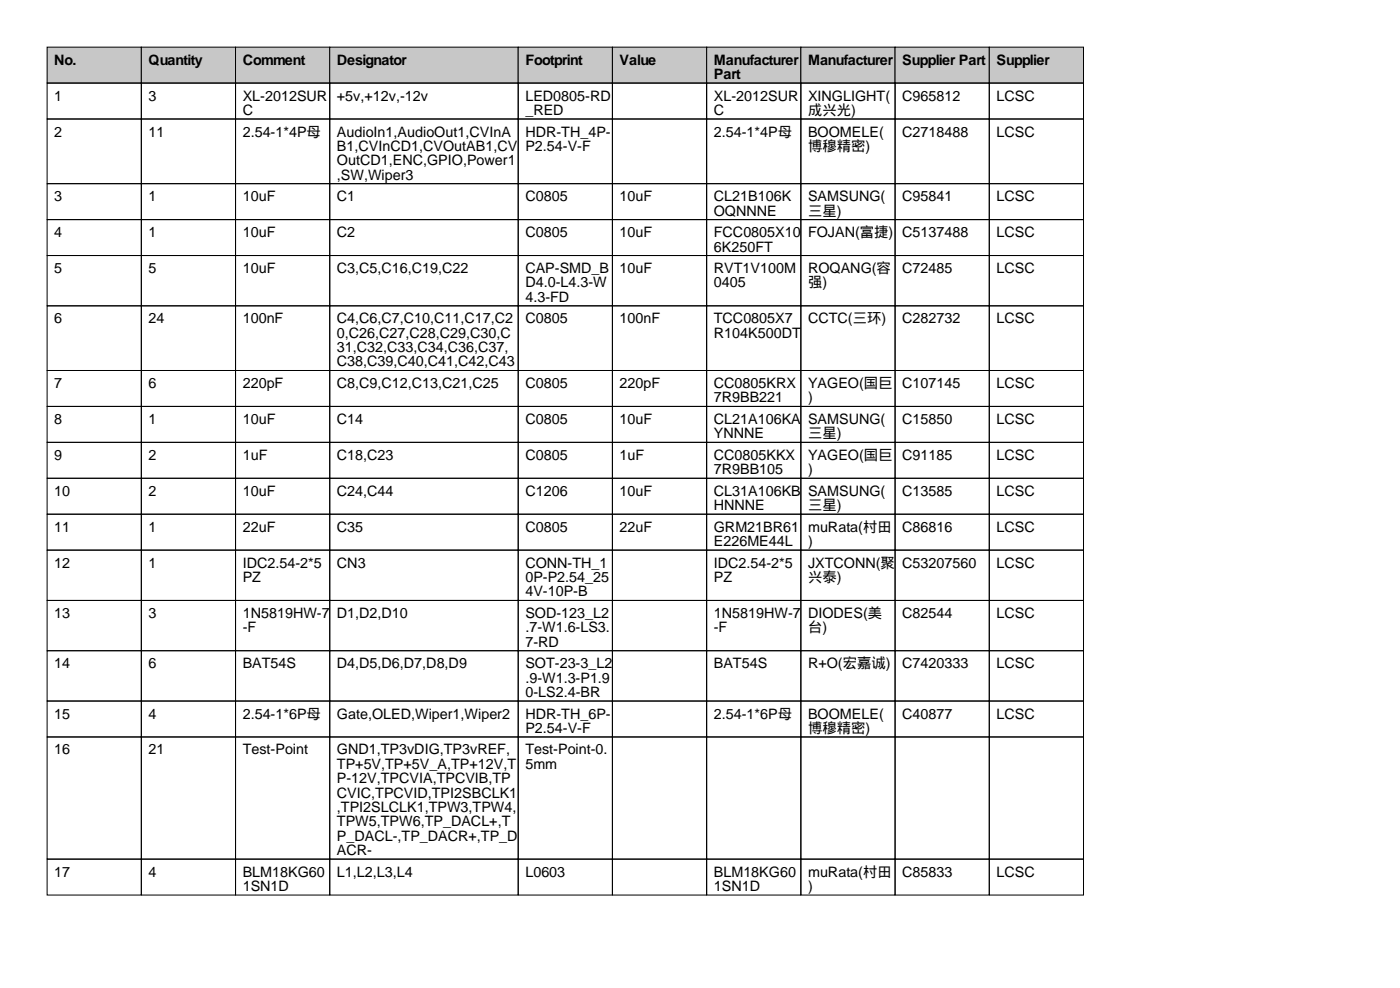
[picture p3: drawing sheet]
<svg xmlns="http://www.w3.org/2000/svg" width="297mm" height="210mm" viewBox="0 0 297 210" stroke-linecap="round" stroke-linejoin="round" font-family="sans-serif">
<defs><g id="words">
<g font-size="3">
<text x="11.5" y="13.7">No.</text>
<text x="31.5" y="13.7">Quantity</text>
<text x="51.5" y="13.7">Comment</text>
<text x="71.5" y="13.7">Designator</text>
<text x="111.5" y="13.7">Footprint</text>
<text x="131.5" y="13.7">Value</text>
<text x="151.5" y="13.7">Manufacturer</text>
<text x="151.5" y="16.8">Part</text>
<text x="171.5" y="13.7">Manufacturer</text>
<text x="191.5" y="13.7">Supplier Part</text>
<text x="211.5" y="13.7">Supplier</text>
<text x="11.5" y="21.3">1</text>
<text x="31.5" y="21.3">3</text>
<text x="51.5" y="21.3">XL-2012SUR</text>
<text x="71.5" y="21.3">+5v,+12v,-12v</text>
<text x="111.5" y="21.3">LED0805-RD</text>
<text x="151.5" y="21.3">XL-2012SUR</text>
<text x="171.5" y="21.3">XINGLIGHT(</text>
<text x="191.5" y="21.3">C965812</text>
<text x="211.5" y="21.3">LCSC</text>
<text x="11.5" y="29">2</text>
<text x="31.5" y="29">11</text>
<text x="51.5" y="24.4">C</text>
<text x="51.5" y="29">2.54-1*4P母</text>
<text x="71.5" y="29">AudioIn1,AudioOut1,CVInA</text>
<text x="111.5" y="24.4">_RED</text>
<text x="111.5" y="29">HDR-TH_4P-</text>
<text x="151.5" y="24.4">C</text>
<text x="151.5" y="29">2.54-1*4P母</text>
<text x="171.5" y="24.4">成兴光)</text>
<text x="171.5" y="29">BOOMELE(</text>
<text x="191.5" y="29">C2718488</text>
<text x="211.5" y="29">LCSC</text>
<text x="71.5" y="32">B1,CVInCD1,CVOutAB1,CV</text>
<text x="71.5" y="35.1">OutCD1,ENC,GPIO,Power1</text>
<text x="111.5" y="32">P2.54-V-F</text>
<text x="171.5" y="32">博穆精密)</text>
<text x="71.5" y="38.1">,SW,Wiper3</text>
<text x="11.5" y="42.7">3</text>
<text x="31.5" y="42.7">1</text>
<text x="51.5" y="42.7">10uF</text>
<text x="71.5" y="42.7">C1</text>
<text x="111.5" y="42.7">C0805</text>
<text x="131.5" y="42.7">10uF</text>
<text x="151.5" y="42.7">CL21B106K</text>
<text x="151.5" y="45.7">OQNNNE</text>
<text x="171.5" y="42.7">SAMSUNG(</text>
<text x="171.5" y="45.7">三星)</text>
<text x="191.5" y="42.7">C95841</text>
<text x="211.5" y="42.7">LCSC</text>
<text x="11.5" y="50.3">4</text>
<text x="31.5" y="50.3">1</text>
<text x="51.5" y="50.3">10uF</text>
<text x="71.5" y="50.3">C2</text>
<text x="111.5" y="50.3">C0805</text>
<text x="131.5" y="50.3">10uF</text>
<text x="151.5" y="50.3">FCC0805X10</text>
<text x="151.5" y="53.3">6K250FT</text>
<text x="171.5" y="50.3">FOJAN(富捷)</text>
<text x="191.5" y="50.3">C5137488</text>
<text x="211.5" y="50.3">LCSC</text>
<text x="11.5" y="57.9">5</text>
<text x="31.5" y="57.9">5</text>
<text x="51.5" y="57.9">10uF</text>
<text x="71.5" y="57.9">C3,C5,C16,C19,C22</text>
<text x="111.5" y="57.9">CAP-SMD_B</text>
<text x="131.5" y="57.9">10uF</text>
<text x="151.5" y="57.9">RVT1V100M</text>
<text x="171.5" y="57.9">ROQANG(容</text>
<text x="191.5" y="57.9">C72485</text>
<text x="211.5" y="57.9">LCSC</text>
<text x="111.5" y="61">D4.0-L4.3-W</text>
<text x="111.5" y="64">4.3-FD</text>
<text x="151.5" y="61">0405</text>
<text x="171.5" y="61">强)</text>
<text x="11.5" y="68.6">6</text>
<text x="31.5" y="68.6">24</text>
<text x="51.5" y="68.6">100nF</text>
<text x="71.5" y="68.6">C4,C6,C7,C10,C11,C17,C2</text>
<text x="71.5" y="71.6">0,C26,C27,C28,C29,C30,C</text>
<text x="111.5" y="68.6">C0805</text>
<text x="131.5" y="68.6">100nF</text>
<text x="151.5" y="68.6">TCC0805X7</text>
<text x="151.5" y="71.6">R104K500DT</text>
<text x="171.5" y="68.6">CCTC(三环)</text>
<text x="191.5" y="68.6">C282732</text>
<text x="211.5" y="68.6">LCSC</text>
<text x="71.5" y="74.7">31,C32,C33,C34,C36,C37,</text>
<text x="71.5" y="77.7">C38,C39,C40,C41,C42,C43</text>
<text x="11.5" y="82.3">7</text>
<text x="31.5" y="82.3">6</text>
<text x="51.5" y="82.3">220pF</text>
<text x="71.5" y="82.3">C8,C9,C12,C13,C21,C25</text>
<text x="111.5" y="82.3">C0805</text>
<text x="131.5" y="82.3">220pF</text>
<text x="151.5" y="82.3">CC0805KRX</text>
<text x="171.5" y="82.3">YAGEO(国巨</text>
<text x="191.5" y="82.3">C107145</text>
<text x="211.5" y="82.3">LCSC</text>
<text x="11.5" y="89.9">8</text>
<text x="31.5" y="89.9">1</text>
<text x="51.5" y="89.9">10uF</text>
<text x="71.5" y="89.9">C14</text>
<text x="111.5" y="89.9">C0805</text>
<text x="131.5" y="89.9">10uF</text>
<text x="151.5" y="85.3">7R9BB221</text>
<text x="151.5" y="89.9">CL21A106KA</text>
<text x="171.5" y="85.3">)</text>
<text x="171.5" y="89.9">SAMSUNG(</text>
<text x="191.5" y="89.9">C15850</text>
<text x="211.5" y="89.9">LCSC</text>
<text x="151.5" y="93">YNNNE</text>
<text x="171.5" y="93">三星)</text>
<text x="11.5" y="97.5">9</text>
<text x="31.5" y="97.5">2</text>
<text x="51.5" y="97.5">1uF</text>
<text x="71.5" y="97.5">C18,C23</text>
<text x="111.5" y="97.5">C0805</text>
<text x="131.5" y="97.5">1uF</text>
<text x="151.5" y="97.5">CC0805KKX</text>
<text x="151.5" y="100.6">7R9BB105</text>
<text x="171.5" y="97.5">YAGEO(国巨</text>
<text x="171.5" y="100.6">)</text>
<text x="191.5" y="97.5">C91185</text>
<text x="211.5" y="97.5">LCSC</text>
<text x="11.5" y="105.2">10</text>
<text x="31.5" y="105.2">2</text>
<text x="51.5" y="105.2">10uF</text>
<text x="71.5" y="105.2">C24,C44</text>
<text x="111.5" y="105.2">C1206</text>
<text x="131.5" y="105.2">10uF</text>
<text x="151.5" y="105.2">CL31A106KB</text>
<text x="171.5" y="105.2">SAMSUNG(</text>
<text x="191.5" y="105.2">C13585</text>
<text x="211.5" y="105.2">LCSC</text>
<text x="11.5" y="112.8">11</text>
<text x="31.5" y="112.8">1</text>
<text x="51.5" y="112.8">22uF</text>
<text x="71.5" y="112.8">C35</text>
<text x="111.5" y="112.8">C0805</text>
<text x="131.5" y="112.8">22uF</text>
<text x="151.5" y="108.2">HNNNE</text>
<text x="151.5" y="112.8">GRM21BR61</text>
<text x="171.5" y="108.2">三星)</text>
<text x="171.5" y="112.8">muRata(村田</text>
<text x="191.5" y="112.8">C86816</text>
<text x="211.5" y="112.8">LCSC</text>
<text x="151.5" y="115.8">E226ME44L</text>
<text x="171.5" y="115.8">)</text>
<text x="11.5" y="120.4">12</text>
<text x="31.5" y="120.4">1</text>
<text x="51.5" y="120.4">IDC2.54-2*5</text>
<text x="51.5" y="123.4">PZ</text>
<text x="71.5" y="120.4">CN3</text>
<text x="111.5" y="120.4">CONN-TH_1</text>
<text x="111.5" y="123.4">0P-P2.54_25</text>
<text x="151.5" y="120.4">IDC2.54-2*5</text>
<text x="151.5" y="123.4">PZ</text>
<text x="171.5" y="120.4">JXTCONN(聚</text>
<text x="171.5" y="123.4">兴泰)</text>
<text x="191.5" y="120.4">C53207560</text>
<text x="211.5" y="120.4">LCSC</text>
<text x="11.5" y="131.1">13</text>
<text x="31.5" y="131.1">3</text>
<text x="51.5" y="131.1">1N5819HW-7</text>
<text x="71.5" y="131.1">D1,D2,D10</text>
<text x="111.5" y="126.5">4V-10P-B</text>
<text x="111.5" y="131.1">SOD-123_L2</text>
<text x="151.5" y="131.1">1N5819HW-7</text>
<text x="171.5" y="131.1">DIODES(美</text>
<text x="191.5" y="131.1">C82544</text>
<text x="211.5" y="131.1">LCSC</text>
<text x="51.5" y="134.1">-F</text>
<text x="111.5" y="134.1">.7-W1.6-LS3.</text>
<text x="111.5" y="137.2">7-RD</text>
<text x="151.5" y="134.1">-F</text>
<text x="171.5" y="134.1">台)</text>
<text x="11.5" y="141.7">14</text>
<text x="31.5" y="141.7">6</text>
<text x="51.5" y="141.7">BAT54S</text>
<text x="71.5" y="141.7">D4,D5,D6,D7,D8,D9</text>
<text x="111.5" y="141.7">SOT-23-3_L2</text>
<text x="151.5" y="141.7">BAT54S</text>
<text x="171.5" y="141.7">R+O(宏嘉诚)</text>
<text x="191.5" y="141.7">C7420333</text>
<text x="211.5" y="141.7">LCSC</text>
<text x="111.5" y="144.8">.9-W1.3-P1.9</text>
<text x="111.5" y="147.8">0-LS2.4-BR</text>
<text x="11.5" y="152.4">15</text>
<text x="31.5" y="152.4">4</text>
<text x="51.5" y="152.4">2.54-1*6P母</text>
<text x="71.5" y="152.4">Gate,OLED,Wiper1,Wiper2</text>
<text x="111.5" y="152.4">HDR-TH_6P-</text>
<text x="111.5" y="155.5">P2.54-V-F</text>
<text x="151.5" y="152.4">2.54-1*6P母</text>
<text x="171.5" y="152.4">BOOMELE(</text>
<text x="171.5" y="155.5">博穆精密)</text>
<text x="191.5" y="152.4">C40877</text>
<text x="211.5" y="152.4">LCSC</text>
<text x="11.5" y="160">16</text>
<text x="31.5" y="160">21</text>
<text x="51.5" y="160">Test-Point</text>
<text x="71.5" y="160">GND1,TP3vDIG,TP3vREF,</text>
<text x="111.5" y="160">Test-Point-0.</text>
<text x="71.5" y="163.1">TP+5V,TP+5V_A,TP+12V,T</text>
<text x="71.5" y="166.1">P-12V,TPCVIA,TPCVIB,TP</text>
<text x="111.5" y="163.1">5mm</text>
<text x="71.5" y="169.2">CVIC,TPCVID,TPI2SBCLK1</text>
<text x="71.5" y="172.2">,TPI2SLCLK1,TPW3,TPW4,</text>
<text x="71.5" y="175.3">TPW5,TPW6,TP_DACL+,T</text>
<text x="71.5" y="178.3">P_DACL-,TP_DACR+,TP_D</text>
<text x="11.5" y="185.9">17</text>
<text x="31.5" y="185.9">4</text>
<text x="51.5" y="185.9">BLM18KG60</text>
<text x="71.5" y="181.4">ACR-</text>
<text x="71.5" y="185.9">L1,L2,L3,L4</text>
<text x="111.5" y="185.9">L0603</text>
<text x="151.5" y="185.9">BLM18KG60</text>
<text x="171.5" y="185.9">muRata(村田</text>
<text x="191.5" y="185.9">C85833</text>
<text x="211.5" y="185.9">LCSC</text>
<text x="51.5" y="189">1SN1D</text>
<text x="151.5" y="189">1SN1D</text>
<text x="171.5" y="189">)</text>
</g>
</g></defs>
<g fill="#c7c7c7" stroke="#000" stroke-width=".21">
<path d="M10 10h20v7.6h-20z"/>
<path d="M30 10h20v7.6h-20z"/>
<path d="M50 10h20v7.6h-20z"/>
<path d="M70 10h40v7.6h-40z"/>
<path d="M110 10h20v7.6h-20z"/>
<path d="M130 10h20v7.6h-20z"/>
<path d="M150 10h20v7.6h-20z"/>
<path d="M170 10h20v7.6h-20z"/>
<path d="M190 10h20v7.6h-20z"/>
<path d="M210 10h20v7.6h-20z"/>
</g>
<g fill="none" stroke="#000" stroke-width=".21">
<path d="M10 17.6h20v7.6h-20zM30 17.6h20v7.6h-20zM50 17.6h20v7.6h-20zM70 17.6h40v7.6h-40zM110 17.6h20v7.6h-20zM130 17.6h20v7.6h-20zM150 17.6h20v7.6h-20zM170 17.6h20v7.6h-20zM190 17.6h20v7.6h-20zM210 17.6h20v7.6h-20zM10 25.2h20v13.8h-20zM10 39h20v7.6h-20z"/>
<path d="M30 25.2h20v13.8h-20zM30 39h20v7.6h-20zM50 25.2h20v13.8h-20zM50 39h20v7.6h-20zM70 25.2h40v13.8h-40zM70 39h40v7.6h-40zM110 25.2h20v13.8h-20zM110 39h20v7.6h-20zM130 25.2h20v13.8h-20zM130 39h20v7.6h-20zM150 25.2h20v13.8h-20zM150 39h20v7.6h-20z"/>
<path d="M170 25.2h20v13.8h-20zM170 39h20v7.6h-20zM190 25.2h20v13.8h-20zM190 39h20v7.6h-20zM210 25.2h20v13.8h-20zM210 39h20v7.6h-20zM10 46.6h20v7.6h-20zM10 54.2h20v10.7h-20zM30 46.6h20v7.6h-20zM30 54.2h20v10.7h-20zM50 46.6h20v7.6h-20zM50 54.2h20v10.7h-20z"/>
<path d="M70 46.6h40v7.6h-40zM70 54.2h40v10.7h-40zM110 46.6h20v7.6h-20zM110 54.2h20v10.7h-20zM130 46.6h20v7.6h-20zM130 54.2h20v10.7h-20zM150 46.6h20v7.6h-20zM150 54.2h20v10.7h-20zM170 46.6h20v7.6h-20zM170 54.2h20v10.7h-20zM190 46.6h20v7.6h-20zM190 54.2h20v10.7h-20z"/>
<path d="M210 46.6h20v7.6h-20zM210 54.2h20v10.7h-20zM10 64.9h20v13.7h-20zM10 78.6h20v7.6h-20zM30 64.9h20v13.7h-20zM30 78.6h20v7.6h-20zM50 64.9h20v13.7h-20zM50 78.6h20v7.6h-20zM70 64.9h40v13.7h-40zM70 78.6h40v7.6h-40zM110 64.9h20v13.7h-20zM110 78.6h20v7.6h-20z"/>
<path d="M130 64.9h20v13.7h-20zM130 78.6h20v7.6h-20zM150 64.9h20v13.7h-20zM150 78.6h20v7.6h-20zM170 64.9h20v13.7h-20zM170 78.6h20v7.6h-20zM190 64.9h20v13.7h-20zM190 78.6h20v7.6h-20zM210 64.9h20v13.7h-20zM210 78.6h20v7.6h-20zM10 86.2h20v7.6h-20zM10 93.8h20v7.6h-20z"/>
<path d="M30 86.2h20v7.6h-20zM30 93.8h20v7.6h-20zM50 86.2h20v7.6h-20zM50 93.8h20v7.6h-20zM70 86.2h40v7.6h-40zM70 93.8h40v7.6h-40zM110 86.2h20v7.6h-20zM110 93.8h20v7.6h-20zM130 86.2h20v7.6h-20zM130 93.8h20v7.6h-20zM150 86.2h20v7.6h-20zM150 93.8h20v7.6h-20z"/>
<path d="M170 86.2h20v7.6h-20zM170 93.8h20v7.6h-20zM190 86.2h20v7.6h-20zM190 93.8h20v7.6h-20zM210 86.2h20v7.6h-20zM210 93.8h20v7.6h-20zM10 101.4h20v7.7h-20zM10 109.1h20v7.6h-20zM10 116.7h20v10.6h-20zM30 101.4h20v7.7h-20zM30 109.1h20v7.6h-20zM30 116.7h20v10.6h-20z"/>
<path d="M50 101.4h20v7.7h-20zM50 109.1h20v7.6h-20zM50 116.7h20v10.6h-20zM70 101.4h40v7.7h-40zM70 109.1h40v7.6h-40zM70 116.7h40v10.6h-40zM110 101.4h20v7.7h-20zM110 109.1h20v7.6h-20zM110 116.7h20v10.6h-20zM130 101.4h20v7.7h-20zM130 109.1h20v7.6h-20zM130 116.7h20v10.6h-20z"/>
<path d="M150 101.4h20v7.7h-20zM150 109.1h20v7.6h-20zM150 116.7h20v10.6h-20zM170 101.4h20v7.7h-20zM170 109.1h20v7.6h-20zM170 116.7h20v10.6h-20zM190 101.4h20v7.7h-20zM190 109.1h20v7.6h-20zM190 116.7h20v10.6h-20zM210 101.4h20v7.7h-20zM210 109.1h20v7.6h-20zM210 116.7h20v10.6h-20z"/>
<path d="M10 127.3h20v10.7h-20zM10 138h20v10.7h-20zM30 127.3h20v10.7h-20zM30 138h20v10.7h-20zM50 127.3h20v10.7h-20zM50 138h20v10.7h-20zM70 127.3h40v10.7h-40zM70 138h40v10.7h-40zM110 127.3h20v10.7h-20zM110 138h20v10.7h-20zM130 127.3h20v10.7h-20zM130 138h20v10.7h-20z"/>
<path d="M150 127.3h20v10.7h-20zM150 138h20v10.7h-20zM170 127.3h20v10.7h-20zM170 138h20v10.7h-20zM190 127.3h20v10.7h-20zM190 138h20v10.7h-20zM210 127.3h20v10.7h-20zM210 138h20v10.7h-20zM10 148.7h20v7.6h-20zM10 156.3h20v25.9h-20zM30 148.7h20v7.6h-20zM30 156.3h20v25.9h-20z"/>
<path d="M50 148.7h20v7.6h-20zM50 156.3h20v25.9h-20zM70 148.7h40v7.6h-40zM70 156.3h40v25.9h-40zM110 148.7h20v7.6h-20zM110 156.3h20v25.9h-20zM130 148.7h20v7.6h-20zM130 156.3h20v25.9h-20zM150 148.7h20v7.6h-20zM150 156.3h20v25.9h-20zM170 148.7h20v7.6h-20zM170 156.3h20v25.9h-20z"/>
<path d="M190 148.7h20v7.6h-20zM190 156.3h20v25.9h-20zM210 148.7h20v7.6h-20zM210 156.3h20v25.9h-20zM10 182.2h20v7.6h-20zM30 182.2h20v7.6h-20zM50 182.2h20v7.6h-20zM70 182.2h40v7.6h-40zM110 182.2h20v7.6h-20zM130 182.2h20v7.6h-20zM150 182.2h20v7.6h-20zM170 182.2h20v7.6h-20z"/>
<path d="M190 182.2h20v7.6h-20zM210 182.2h20v7.6h-20z"/>
</g>
<use href="#words"/>
</svg>
